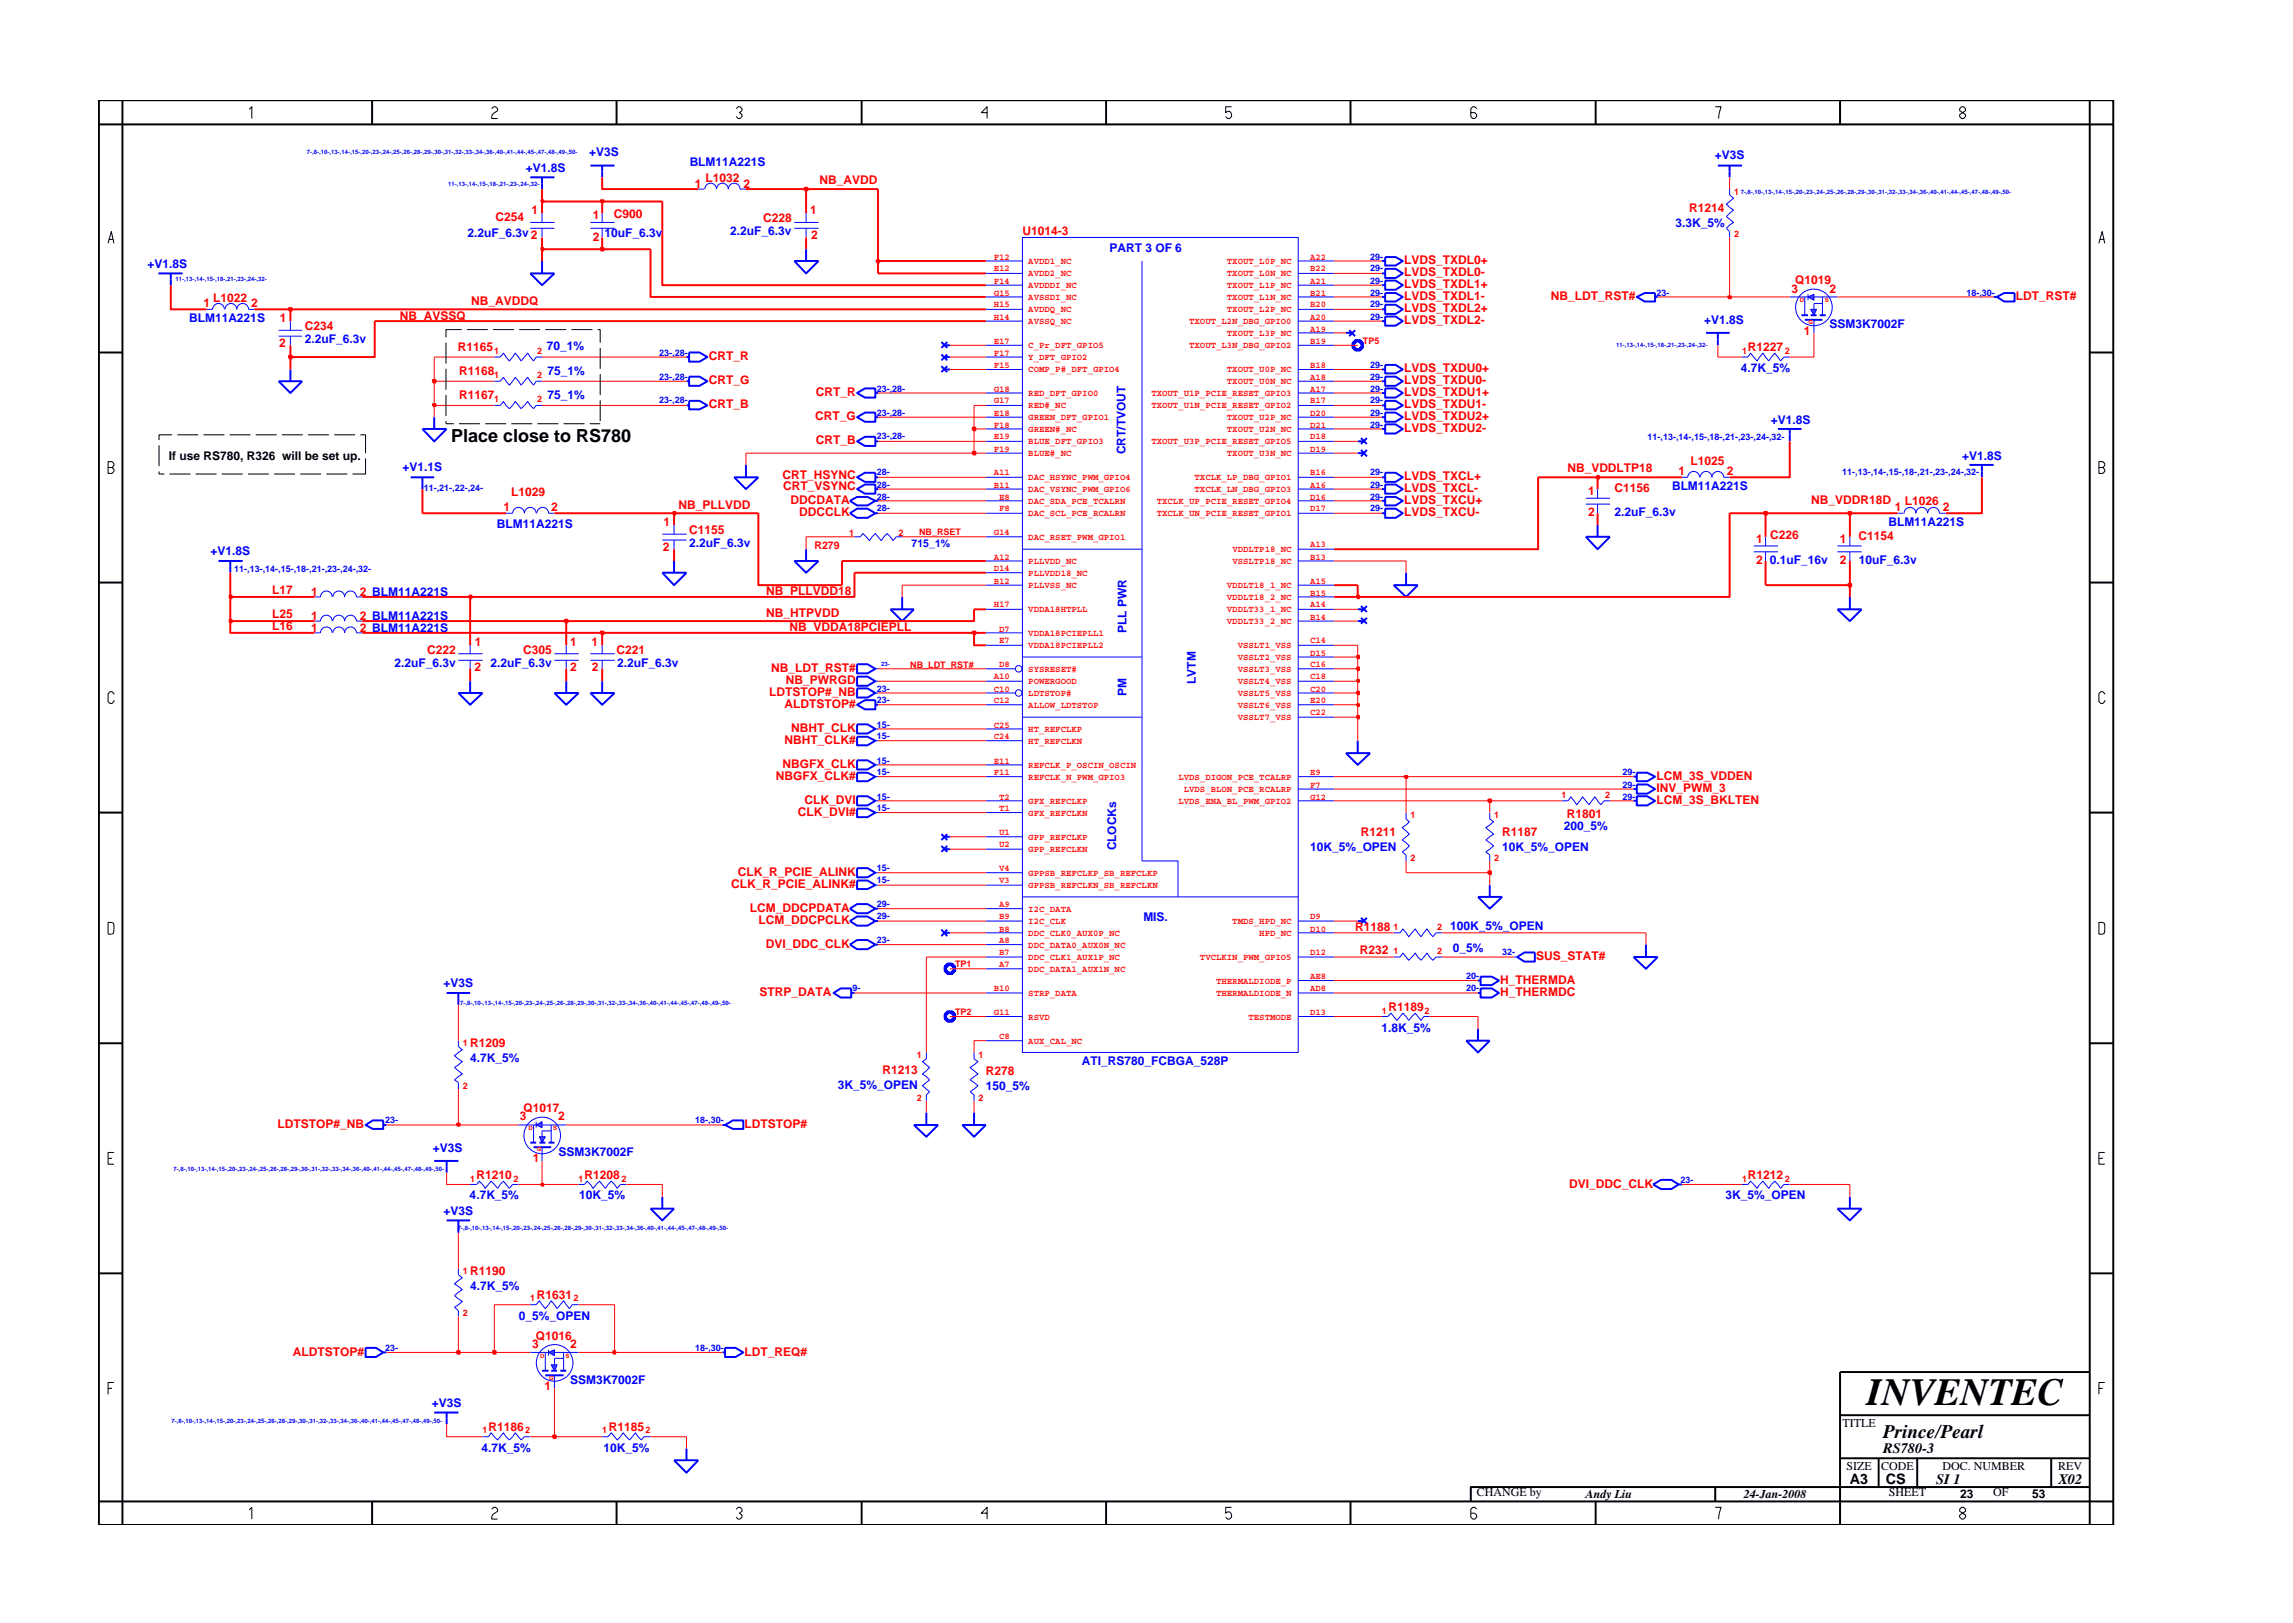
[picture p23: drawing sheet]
<svg xmlns="http://www.w3.org/2000/svg" width="297mm" height="210mm" viewBox="0 0 297 210" stroke-linecap="round" stroke-linejoin="round" font-family="sans-serif">
<defs><g id="words">
<text font-size="5" x="241.8" y="182">INVENTEC</text>
<text font-size="2.5" x="244" y="186.3">Prince/Pearl</text>
<text font-size="2.3" x="58.5" y="57.2">Place close to RS780</text>
<g font-size="1.9">
<text x="244" y="188.2">RS780-3</text>
<text x="239.6" y="192.2">A3</text>
<text x="244.3" y="192.3">CS</text>
<text x="250.8" y="192.2">SI 1</text>
<text x="266.6" y="192.2">X02</text>
</g>
<g font-size="1.6" fill="#00f">
<text x="68.1" y="22.3">+V1.8S</text>
<text x="76.3" y="20.3">+V3S</text>
<text x="89.3" y="21.4">BLM11A221S</text>
<text x="222.1" y="20.6">+V3S</text>
<text x="217" y="29.4">3.3K_5%</text>
<text x="19.1" y="34.7">+V1.8S</text>
<text x="60.6" y="30.7">2.2uF_6.3v2</text>
<text x="78.3" y="30.7">10uF_6.3v</text>
<text x="94.6" y="30.5">2.2uF_6.3v</text>
<text x="143.7" y="32.7">PART 3 OF 6</text>
<text x="24.5" y="41.8">BLM11A221S</text>
<text x="39.5" y="44.5">2.2uF_6.3v</text>
<text x="70.8" y="45.3">70_1%</text>
<text x="220.8" y="42">+V1.8S</text>
<text x="237" y="42.5">SSM3K7002F</text>
<text x="70.9" y="51.7">75_1%</text>
<text x="70.9" y="48.6">75_1%</text>
<text x="225.5" y="48.2">4.7K_5%</text>
<text x="145.8" y="58.9" transform="rotate(-90 145.8 58.9)">CRT/TVOUT</text>
<text x="229.4" y="55">+V1.8S</text>
<text x="254.2" y="59.6">+V1.8S</text>
<text x="52.2" y="61.1">+V1.1S</text>
<text x="216.6" y="63.5">BLM11A221S</text>
<text x="27.3" y="71.9">+V1.8S</text>
<text x="64.4" y="68.4">BLM11A221S</text>
<text x="89.3" y="70.9">2.2uF_6.3v</text>
<text x="209.2" y="66.9">2.2uF_6.3v</text>
<text x="244.6" y="68.2">BLM11A221S</text>
<text x="229.3" y="73.1">0.1uF_16v</text>
<text x="240.8" y="73.1">10uF_6.3v</text>
<text x="145.9" y="82" transform="rotate(-90 145.9 82)">PLL PWR</text>
<text x="51.1" y="86.4">2.2uF_6.3v</text>
<text x="63.5" y="86.4">2.2uF_6.3v</text>
<text x="80" y="86.5">2.2uF_6.3v</text>
<text x="154.9" y="88.6" transform="rotate(-90 154.9 88.6)">LVTM</text>
<text x="145.9" y="90.2" transform="rotate(-90 145.9 90.2)">PM</text>
<text x="202.6" y="107.6">200_5%</text>
<text x="144.6" y="110.2" transform="rotate(-90 144.6 110.2)">CLOCKs</text>
<text x="169.7" y="110.3">10K_5%_OPEN</text>
<text x="194.6" y="110.3">10K_5%_OPEN</text>
<text x="148.1" y="119.3">MIS.</text>
<text x="187.9" y="120.4">100K_5%_OPEN</text>
<text x="188.2" y="123.3">0_5%</text>
<text x="57.5" y="127.9">+V3S</text>
<text x="60.9" y="137.5">4.7K_5%</text>
<text x="140.2" y="138">ATI_RS780_FCBGA_528P</text>
<text x="179" y="133.6">1.8K_5%</text>
<text x="108.5" y="141.1">3K_5%_OPEN</text>
<text x="127.7" y="141.2">150_5%</text>
<text x="56.1" y="149.2">+V3S</text>
<text x="72.3" y="149.7">SSM3K7002F</text>
<text x="60.8" y="155.4">4.7K_5%</text>
<text x="75" y="155.4">10K_5%</text>
<text x="223.5" y="155.4">3K_5%_OPEN</text>
<text x="57.5" y="157.3">+V3S</text>
<text x="60.9" y="167.1">4.7K_5%</text>
<text x="67.2" y="171">0_5%_OPEN</text>
<text x="73.9" y="179.2">SSM3K7002F</text>
<text x="55.9" y="182.2">+V3S</text>
<text x="62.4" y="188.1">4.7K_5%</text>
<text x="78.2" y="188.1">10K_5%</text>
</g>
<g font-size="1.6" fill="#f00">
<text x="91.4" y="23.6">L1032</text>
<text x="106.2" y="23.9">NB_AVDD</text>
<text x="64.2" y="28.6">C254</text>
<text x="68.8" y="27.8">1</text>
<text x="76.8" y="28.4">1</text>
<text x="79.5" y="28.3">C900</text>
<text x="90" y="24.3">1</text>
<text x="96.3" y="24.3">2</text>
<text x="98.8" y="28.8">C228</text>
<text x="104.9" y="27.8">1</text>
<text x="218.8" y="27.5">R1214</text>
<text x="76.8" y="31.2">2</text>
<text x="105.1" y="31">2</text>
<text x="132.4" y="30.5">U1014-3</text>
<text x="181.9" y="34.2">LVDS_TXDL0+</text>
<text x="181.9" y="35.7">LVDS_TXDL0-</text>
<text x="26.4" y="39.8">1</text>
<text x="27.6" y="39.1">L1022</text>
<text x="32.5" y="39.8">2</text>
<text x="36.2" y="41.7">1</text>
<text x="51.8" y="41.4">NB_AVSSQ</text>
<text x="61" y="39.6">NB_AVDDQ</text>
<text x="181.9" y="38.9">LVDS_TXDL1-</text>
<text x="181.9" y="40.4">LVDS_TXDL2+</text>
<text x="181.9" y="37.4">LVDS_TXDL1+</text>
<text x="200.9" y="38.9">NB_LDT_RST#</text>
<text x="232.1" y="37.9">3</text>
<text x="232.6" y="36.8">Q1019</text>
<text x="237" y="37.9">2</text>
<text x="261.1" y="38.9">LDT_RST#</text>
<text x="36.2" y="45">2</text>
<text x="39.5" y="42.8">C234</text>
<text x="59.3" y="45.5">R1165</text>
<text x="91.8" y="46.7">CRT_R</text>
<text x="181.9" y="42">LVDS_TXDL2-</text>
<text x="226.4" y="45.5">R1227</text>
<text x="233.7" y="43.4">1</text>
<text x="59.5" y="51.7">R1167</text>
<text x="59.5" y="48.6">R1168</text>
<text x="91.8" y="52.8">CRT_B</text>
<text x="91.8" y="49.8">CRT_G</text>
<text x="105.7" y="51.3">CRT_R</text>
<text x="181.9" y="51.3">LVDS_TXDU1+</text>
<text x="181.9" y="52.8">LVDS_TXDU1-</text>
<text x="181.9" y="48.2">LVDS_TXDU0+</text>
<text x="181.9" y="49.8">LVDS_TXDU0-</text>
<text x="105.6" y="54.5">CRT_G</text>
<text x="105.7" y="57.5">CRT_B</text>
<text x="181.9" y="54.5">LVDS_TXDU2+</text>
<text x="181.9" y="56">LVDS_TXDU2-</text>
<text x="66.2" y="64.3">L1029</text>
<text x="87.9" y="65.9">NB_PLLVDD</text>
<text x="101.4" y="62">CRT_HSYNC</text>
<text x="101.4" y="63.5">CRT_VSYNC</text>
<text x="102.4" y="65.3">DDCDATA</text>
<text x="181.9" y="65.3">LVDS_TXCU+</text>
<text x="181.9" y="62.2">LVDS_TXCL+</text>
<text x="181.9" y="63.8">LVDS_TXCL-</text>
<text x="203" y="61.1">NB_VDDLTP18</text>
<text x="205.8" y="64.1">1</text>
<text x="209.2" y="63.8">C1156</text>
<text x="217.5" y="61.6">1</text>
<text x="219" y="60.2">L1025</text>
<text x="223.7" y="61.6">2</text>
<text x="234.6" y="65.3">NB_VDDR18D</text>
<text x="246.7" y="65.5">L1026</text>
<text x="65.2" y="66.2">1</text>
<text x="71.4" y="66.2">2</text>
<text x="85.9" y="71.4">2</text>
<text x="85.9" y="68.2">1</text>
<text x="89.3" y="69.2">C1155</text>
<text x="103.5" y="66.8">DDCCLK</text>
<text x="181.9" y="66.8">LVDS_TXCU-</text>
<text x="205.8" y="66.9">2</text>
<text x="227.5" y="70.4">1</text>
<text x="229.3" y="69.8">C226</text>
<text x="238.3" y="70.4">1</text>
<text x="240.7" y="69.9">C1154</text>
<text x="245.5" y="66.2">1</text>
<text x="251.7" y="66.2">2</text>
<text x="35.3" y="77">L17</text>
<text x="40.3" y="77.2">1</text>
<text x="46.6" y="77.2">2 BLM11A221S</text>
<text x="99.2" y="77.1">NB_PLLVDD18</text>
<text x="227.5" y="73.1">2</text>
<text x="238.3" y="73.1">2</text>
<text x="35.3" y="81.6">L16</text>
<text x="35.3" y="80">L25</text>
<text x="40.3" y="81.8">1</text>
<text x="40.3" y="80.3">1</text>
<text x="46.6" y="81.8">2 BLM11A221S</text>
<text x="46.6" y="80.3">2 BLM11A221S</text>
<text x="61.5" y="83.7">1</text>
<text x="73.9" y="83.7">1</text>
<text x="76.6" y="83.7">1</text>
<text x="99.3" y="79.9">NB_HTPVDD</text>
<text x="102.3" y="81.7">NB_VDDA18PCIEPLL</text>
<text x="55.3" y="84.8">C222</text>
<text x="61.5" y="87">2</text>
<text x="67.8" y="84.8">C305</text>
<text x="73.8" y="87">2</text>
<text x="76.7" y="87">2</text>
<text x="79.9" y="84.8">C221</text>
<text x="99.9" y="87.1">NB_LDT_RST#</text>
<text x="101.8" y="88.6">NB_PWRGD</text>
<text x="99.6" y="90.2">LDTSTOP#_NB</text>
<text x="101.6" y="91.7">ALDTSTOP#</text>
<text x="102.5" y="94.8">NBHT_CLK</text>
<text x="100.5" y="101">NBGFX_CLK#</text>
<text x="101.4" y="99.5">NBGFX_CLK</text>
<text x="101.6" y="96.4">NBHT_CLK#</text>
<text x="214.6" y="101">LCM_3S_VDDEN</text>
<text x="103.3" y="105.7">CLK_DVI#</text>
<text x="104.2" y="104.2">CLK_DVI</text>
<text x="203" y="105.9">R1801</text>
<text x="214.6" y="104.2">LCM_3S_BKLTEN</text>
<text x="214.6" y="102.6">INV_PWM_3</text>
<text x="95.6" y="113.5">CLK_R_PCIE_ALINK</text>
<text x="176.3" y="108.3">R1211</text>
<text x="194.6" y="108.3">R1187</text>
<text x="94.7" y="115">CLK_R_PCIE_ALINK#</text>
<text x="97.1" y="118.1">LCM_DDCPDATA</text>
<text x="98.3" y="119.7">LCM_DDCPCLK</text>
<text x="99.2" y="122.8">DVI_DDC_CLK</text>
<text x="175.5" y="120.6">R1188</text>
<text x="176.1" y="123.6">R232</text>
<text x="199" y="124.3">SUS_STAT#</text>
<text x="98.4" y="129">STRP_DATA</text>
<text x="179.9" y="130.9">R1189</text>
<text x="194.3" y="127.4">H_THERMDA</text>
<text x="194.3" y="129">H_THERMDC</text>
<text x="60.9" y="135.6">R1209</text>
<text x="114.3" y="139.1">R1213</text>
<text x="127.7" y="139.2">R278</text>
<text x="36" y="146.1">LDTSTOP#_NB</text>
<text x="67.3" y="145.1">3</text>
<text x="67.8" y="144">Q1017</text>
<text x="72.3" y="145.1">2</text>
<text x="96.5" y="146.1">LDTSTOP#</text>
<text x="61.7" y="152.7">R1210</text>
<text x="69" y="150.5">1</text>
<text x="75.7" y="152.7">R1208</text>
<text x="203.3" y="153.9">DVI_DDC_CLK</text>
<text x="226.4" y="152.7">R1212</text>
<text x="60.9" y="165.1">R1190</text>
<text x="69.4" y="173.6">Q1016</text>
<text x="69.5" y="168.3">R1631</text>
<text x="38" y="175.6">ALDTSTOP#</text>
<text x="68.9" y="174.7">3</text>
<text x="73.8" y="174.7">2</text>
<text x="96.5" y="175.6">LDT_REQ#</text>
<text x="63.3" y="185.4">R1186</text>
<text x="70.5" y="180.1">1</text>
<text x="78.9" y="185.4">R1185</text>
</g>
<g font-size="1.6">
<text x="21.9" y="59.5">If use RS780, R326 will be set up.</text>
<text x="238.7" y="184.8">TITLE</text>
<text x="239.2" y="190.4">SIZE</text>
<text x="243.7" y="190.4">CODE</text>
<text x="251.6" y="190.4">DOC. NUMBER</text>
<text x="266.6" y="190.4">REV</text>
<text x="191.3" y="193.9">CHANGE by</text>
<text x="205.4" y="194.1">Andy Liu</text>
<text x="225.9" y="194.1">24-Jan-2008</text>
<text x="244.7" y="193.9">SHEET</text>
<text x="253.9" y="194.1">23</text>
<text x="258.2" y="193.9">OF</text>
<text x="263.3" y="194.1">53</text>
</g>
<text font-size="1.4" fill="#f00" x="105.5" y="71.1">R279</text>
<text font-size="1.4" fill="#00f" x="118.1" y="70.9">715_1%</text>
<g font-size="1.2" fill="#f00">
<text x="224.6" y="25.2">1</text>
<text x="128.7" y="33.6">F12</text>
<text x="128.7" y="35.2">E12</text>
<text x="133.2" y="34.2">AVDD1_NC</text>
<text x="133.2" y="35.8">AVDD2_NC</text>
<text x="158.9" y="35.8">TXOUT_L0N_NC</text>
<text x="158.9" y="34.2">TXOUT_L0P_NC</text>
<text x="169.7" y="35.2">B22</text>
<text x="169.7" y="33.6">A22</text>
<text x="224.6" y="30.8">2</text>
<text x="128.7" y="38.3">G15</text>
<text x="128.7" y="41.4">H14</text>
<text x="128.7" y="36.8">F14</text>
<text x="128.7" y="39.8">H15</text>
<text x="133.2" y="38.9">AVSSDI_NC</text>
<text x="133.2" y="37.4">AVDDDI_NC</text>
<text x="133.2" y="40.4">AVDDQ_NC</text>
<text x="158.9" y="38.9">TXOUT_L1N_NC</text>
<text x="158.9" y="37.4">TXOUT_L1P_NC</text>
<text x="158.9" y="40.4">TXOUT_L2P_NC</text>
<text x="169.7" y="38.3">B21</text>
<text x="169.7" y="36.8">A21</text>
<text x="169.7" y="41.4">A20</text>
<text x="169.7" y="39.8">B20</text>
<text x="64" y="45.9">1</text>
<text x="69.6" y="45.9">2</text>
<text x="128.7" y="47.6">F15</text>
<text x="128.7" y="44.6">E17</text>
<text x="128.7" y="46.1">F17</text>
<text x="133.2" y="42">AVSSQ_NC</text>
<text x="133.2" y="45.1">C_Pr_DFT_GPIO5</text>
<text x="133.2" y="46.7">Y_DFT_GPIO2</text>
<text x="154" y="42">TXOUT_L2N_DBG_GPIO0</text>
<text x="154" y="45.1">TXOUT_L3N_DBG_GPIO2</text>
<text x="158.9" y="43.5">TXOUT_L3P_NC</text>
<text x="169.7" y="44.6">B19</text>
<text x="169.7" y="43">A19</text>
<text x="169.7" y="47.6">B18</text>
<text x="176.6" y="44.6">TP5</text>
<text x="225.7" y="45.9">1</text>
<text x="231.2" y="45.9">2</text>
<text x="64" y="52.1">1</text>
<text x="64" y="49">1</text>
<text x="69.6" y="52.1">2</text>
<text x="69.6" y="49">2</text>
<text x="128.7" y="52.3">G17</text>
<text x="128.7" y="50.7">G18</text>
<text x="128.7" y="53.9">E18</text>
<text x="133.2" y="52.9">RED#_NC</text>
<text x="133.2" y="51.3">RED_DFT_GPIO0</text>
<text x="133.2" y="48.2">COMP_P#_DFT_GPIO4</text>
<text x="149.2" y="52.9">TXOUT_U1N_PCIE_RESET_GPIO2</text>
<text x="149.2" y="51.3">TXOUT_U1P_PCIE_RESET_GPIO3</text>
<text x="158.9" y="49.7">TXOUT_U0N_NC</text>
<text x="158.9" y="48.2">TXOUT_U0P_NC</text>
<text x="169.7" y="49.2">A18</text>
<text x="169.7" y="52.3">B17</text>
<text x="169.7" y="50.7">A17</text>
<text x="169.7" y="53.9">D20</text>
<text x="128.7" y="58.5">F19</text>
<text x="128.7" y="56.9">E19</text>
<text x="128.7" y="55.4">F18</text>
<text x="133.2" y="56">GREEN#_NC</text>
<text x="133.2" y="54.5">GREEN_DFT_GPIO1</text>
<text x="133.2" y="59.1">BLUE#_NC</text>
<text x="133.2" y="57.5">BLUE_DFT_GPIO3</text>
<text x="149.2" y="57.5">TXOUT_U3P_PCIE_RESET_GPIO5</text>
<text x="158.9" y="56">TXOUT_U2N_NC</text>
<text x="158.9" y="54.5">TXOUT_U2P_NC</text>
<text x="158.9" y="59.1">TXOUT_U3N_NC</text>
<text x="169.7" y="55.4">D21</text>
<text x="169.7" y="58.5">D19</text>
<text x="169.7" y="56.9">D18</text>
<text x="128.7" y="61.6">A11</text>
<text x="128.7" y="63.2">B11</text>
<text x="129.4" y="64.7">E8</text>
<text x="133.2" y="63.8">DAC_VSYNC_PWM_GPIO6</text>
<text x="133.2" y="62.2">DAC_HSYNC_PWM_GPIO4</text>
<text x="133.2" y="65.3">DAC_SDA_PCE_TCALRN</text>
<text x="149.8" y="65.3">TXCLK_UP_PCIE_RESET_GPIO4</text>
<text x="154.7" y="63.8">TXCLK_LN_DBG_GPIO3</text>
<text x="154.7" y="62.2">TXCLK_LP_DBG_GPIO1</text>
<text x="169.7" y="63.2">A16</text>
<text x="169.7" y="61.6">B16</text>
<text x="169.7" y="64.7">D16</text>
<text x="110" y="69.5">1</text>
<text x="116.4" y="69.5">2</text>
<text x="119.1" y="69.3">NB_RSET</text>
<text x="128.7" y="69.4">G14</text>
<text x="129.4" y="66.2">F8</text>
<text x="133.2" y="70">DAC_RSET_PWM_GPIO1</text>
<text x="133.2" y="66.8">DAC_SCL_PCE_RCALRN</text>
<text x="149.8" y="66.8">TXCLK_UN_PCIE_RESET_GPIO1</text>
<text x="159.6" y="71.5">VDDLTP18_NC</text>
<text x="169.7" y="66.2">D17</text>
<text x="169.7" y="70.9">A13</text>
<text x="128.7" y="74">D14</text>
<text x="128.7" y="72.5">A12</text>
<text x="128.7" y="75.6">B12</text>
<text x="133.2" y="74.6">PLLVDD18_NC</text>
<text x="133.2" y="73.1">PLLVDD_NC</text>
<text x="133.2" y="76.1">PLLVSS_NC</text>
<text x="158.9" y="76.1">VDDLT18_1_NC</text>
<text x="158.9" y="77.8">VDDLT18_2_NC</text>
<text x="159.6" y="73.1">VSSLTP18_NC</text>
<text x="169.7" y="75.6">A15</text>
<text x="169.7" y="77.2">B15</text>
<text x="169.7" y="72.5">B13</text>
<text x="128.7" y="78.7">H17</text>
<text x="129.4" y="81.8">D7</text>
<text x="129.4" y="83.3">E7</text>
<text x="133.2" y="79.3">VDDA18HTPLL</text>
<text x="133.2" y="82.4">VDDA18PCIEPLL1</text>
<text x="133.2" y="83.9">VDDA18PCIEPLL2</text>
<text x="158.9" y="79.3">VDDLT33_1_NC</text>
<text x="158.9" y="80.8">VDDLT33_2_NC</text>
<text x="160.3" y="83.9">VSSLT1_VSS</text>
<text x="169.7" y="78.7">A14</text>
<text x="169.7" y="80.3">B14</text>
<text x="169.7" y="83.3">C14</text>
<text x="117.9" y="86.5">NB_LDT_RST#</text>
<text x="128.7" y="88">A10</text>
<text x="128.7" y="89.6">C10</text>
<text x="129.4" y="86.5">D8</text>
<text x="133.2" y="88.6">POWERGOOD</text>
<text x="133.2" y="87.1">SYSRESET#</text>
<text x="160.3" y="85.5">VSSLT2_VSS</text>
<text x="160.3" y="87.1">VSSLT3_VSS</text>
<text x="160.3" y="88.6">VSSLT4_VSS</text>
<text x="169.7" y="84.9">D15</text>
<text x="169.7" y="86.5">C16</text>
<text x="169.7" y="88">C18</text>
<text x="169.7" y="89.6">C20</text>
<text x="128.7" y="95.8">C24</text>
<text x="128.7" y="94.3">C25</text>
<text x="128.7" y="91.1">C12</text>
<text x="133.2" y="94.9">HT_REFCLKP</text>
<text x="133.2" y="90.2">LDTSTOP#</text>
<text x="133.2" y="91.7">ALLOW_LDTSTOP</text>
<text x="160.3" y="90.2">VSSLT5_VSS</text>
<text x="160.3" y="91.7">VSSLT6_VSS</text>
<text x="160.3" y="93.2">VSSLT7_VSS</text>
<text x="169.7" y="91.1">E20</text>
<text x="169.7" y="92.7">C22</text>
<text x="128.7" y="100.4">F11</text>
<text x="128.7" y="98.9">E11</text>
<text x="133.2" y="101">REFCLK_N_PWM_GPIO3</text>
<text x="133.2" y="99.5">REFCLK_P_OSCIN_OSCIN</text>
<text x="133.2" y="96.4">HT_REFCLKN</text>
<text x="152.6" y="101">LVDS_DIGON_PCE_TCALRP</text>
<text x="169.7" y="100.4">E9</text>
<text x="129.4" y="105.1">T1</text>
<text x="129.4" y="103.6">T2</text>
<text x="133.2" y="105.7">GFX_REFCLKN</text>
<text x="133.2" y="104.2">GFX_REFCLKP</text>
<text x="152.6" y="104.2">LVDS_ENA_BL_PWM_GPIO2</text>
<text x="153.3" y="102.6">LVDS_BLON_PCE_RCALRP</text>
<text x="169.7" y="102.1">F7</text>
<text x="169.7" y="103.6">G12</text>
<text x="182.7" y="106">1</text>
<text x="193.6" y="106">1</text>
<text x="202.3" y="103.4">1</text>
<text x="207.9" y="103.4">2</text>
<text x="129.4" y="112.9">V4</text>
<text x="129.4" y="109.8">U2</text>
<text x="129.4" y="108.2">U1</text>
<text x="133.2" y="113.5">GPPSB_REFCLKP_SB_REFCLKP</text>
<text x="133.2" y="110.3">GPP_REFCLKN</text>
<text x="133.2" y="108.8">GPP_REFCLKP</text>
<text x="182.7" y="111.5">2</text>
<text x="193.6" y="111.5">2</text>
<text x="129.4" y="119.1">B9</text>
<text x="129.4" y="117.5">A9</text>
<text x="129.4" y="114.4">V3</text>
<text x="133.2" y="119.7">I2C_CLK</text>
<text x="133.2" y="118.1">I2C_DATA</text>
<text x="133.2" y="115">GPPSB_REFCLKN_SB_REFCLKN</text>
<text x="159.6" y="119.7">TMDS_HPD_NC</text>
<text x="169.7" y="119.1">D9</text>
<text x="123.7" y="125.3">TP1</text>
<text x="129.4" y="120.7">B8</text>
<text x="129.4" y="123.7">B7</text>
<text x="129.4" y="122.2">A8</text>
<text x="129.4" y="125.3">A7</text>
<text x="133.2" y="121.3">DDC_CLK0_AUX0P_NC</text>
<text x="133.2" y="124.3">DDC_CLK1_AUX1P_NC</text>
<text x="133.2" y="122.8">DDC_DATA0_AUX0N_NC</text>
<text x="133.2" y="125.9">DDC_DATA1_AUX1N_NC</text>
<text x="155.4" y="124.3">TVCLKIN_PWM_GPIO5</text>
<text x="163.1" y="121.3">HPD_NC</text>
<text x="169.7" y="123.7">D12</text>
<text x="169.7" y="120.7">D10</text>
<text x="180.5" y="120.4">1</text>
<text x="180.5" y="123.6">1</text>
<text x="186.2" y="120.4">2</text>
<text x="186.2" y="123.6">2</text>
<text x="123.7" y="131.5">TP2</text>
<text x="128.7" y="131.5">G11</text>
<text x="128.7" y="128.4">B10</text>
<text x="133.2" y="129">STRP_DATA</text>
<text x="157.5" y="129">THERMALDIODE_N</text>
<text x="157.5" y="127.5">THERMALDIODE_P</text>
<text x="169.7" y="131.5">D13</text>
<text x="169.7" y="128.4">AD8</text>
<text x="169.7" y="126.9">AE8</text>
<text x="179" y="131.3">1</text>
<text x="184.5" y="131.3">2</text>
<text x="60" y="135.5">1</text>
<text x="118.8" y="137">1</text>
<text x="126.8" y="137">1</text>
<text x="129.4" y="134.6">C8</text>
<text x="133.2" y="132.1">RSVD</text>
<text x="133.2" y="135.2">AUX_CAL_NC</text>
<text x="161.7" y="132.1">TESTMODE</text>
<text x="60" y="141.1">2</text>
<text x="118.8" y="142.6">2</text>
<text x="126.8" y="142.6">2</text>
<text x="60.9" y="153.1">1</text>
<text x="66.5" y="153.1">2</text>
<text x="75" y="153.1">1</text>
<text x="80.5" y="153.1">2</text>
<text x="225.7" y="153.1">1</text>
<text x="231.2" y="153.1">2</text>
<text x="60" y="165.1">1</text>
<text x="60" y="170.5">2</text>
<text x="68.7" y="168.6">1</text>
<text x="74.3" y="168.6">2</text>
<text x="62.5" y="185.7">1</text>
<text x="68" y="185.7">2</text>
<text x="78" y="185.7">1</text>
<text x="83.6" y="185.7">2</text>
</g>
<g font-size="1.2" fill="#00f">
<text x="177.5" y="35.2">29-</text>
<text x="177.5" y="33.6">29-</text>
<text x="177.5" y="41.4">29-</text>
<text x="177.5" y="38.3">29-</text>
<text x="177.5" y="36.8">29-</text>
<text x="177.5" y="39.8">29-</text>
<text x="214.6" y="38.3">23-</text>
<text x="254.7" y="38.3">18-,30-</text>
<text x="85.4" y="46.1">23-,28-</text>
<text x="177.5" y="47.6">29-</text>
<text x="85.4" y="52.3">23-,28-</text>
<text x="85.4" y="49.2">23-,28-</text>
<text x="113.6" y="53.9">23-,28-</text>
<text x="113.6" y="50.7">23-,28-</text>
<text x="177.5" y="49.2">29-</text>
<text x="177.5" y="50.7">29-</text>
<text x="177.5" y="52.3">29-</text>
<text x="177.5" y="53.9">29-</text>
<text x="113.6" y="56.9">23-,28-</text>
<text x="177.5" y="55.4">29-</text>
<text x="213.4" y="57">11-,13-,14-,15-,18-,21-,23-,24-,32-</text>
<text x="54.9" y="63.6">11-,21-,22-,24-</text>
<text x="113.6" y="63.2">28-</text>
<text x="113.6" y="61.6">28-</text>
<text x="113.6" y="64.7">28-</text>
<text x="177.5" y="63.2">29-</text>
<text x="177.5" y="61.6">29-</text>
<text x="177.5" y="64.7">29-</text>
<text x="238.7" y="61.5">11-,13-,14-,15-,18-,21-,23-,24-,32-</text>
<text x="113.6" y="66.2">28-</text>
<text x="177.5" y="66.2">29-</text>
<text x="30.3" y="74.1">11-,13-,14-,15-,18-,21-,23-,24-,32-</text>
<text x="113.6" y="89.6">23-</text>
<text x="113.6" y="91.1">23-</text>
<text x="113.6" y="95.8">15-</text>
<text x="113.6" y="94.3">15-</text>
<text x="113.6" y="98.9">15-</text>
<text x="113.6" y="100.4">15-</text>
<text x="210.2" y="100.4">29-</text>
<text x="113.6" y="103.6">15-</text>
<text x="113.6" y="105.1">15-</text>
<text x="210.2" y="102.1">29-</text>
<text x="210.2" y="103.6">29-</text>
<text x="113.6" y="112.9">15-</text>
<text x="113.6" y="119.1">29-</text>
<text x="113.6" y="117.5">29-</text>
<text x="113.6" y="114.4">15-</text>
<text x="113.6" y="122.2">23-</text>
<text x="194.6" y="123.7">32-</text>
<text x="110.4" y="128.4">9-</text>
<text x="189.9" y="126.9">20-</text>
<text x="189.9" y="128.4">20-</text>
<text x="49.9" y="145.5">23-</text>
<text x="90.1" y="145.5">18-,30-</text>
<text x="217.7" y="153.3">23-</text>
<text x="49.9" y="175">23-</text>
<text x="90.1" y="175">18-,30-</text>
</g>
<g font-size=".8" fill="#00f">
<text x="39.7" y="19.9">7-,8-,10-,13-,14-,15-,20-,23-,24-,25-,26-,28-,29-,30-,31-,32-,33-,34-,36-,40-,41-,44-,45-,47-,48-,49-,50-</text>
<text x="58" y="24.2">11-,13-,14-,15-,18-,21-,23-,24-,32-</text>
<text x="225.5" y="25.1">7-,8-,10-,13-,14-,15-,20-,23-,24-,25-,26-,28-,29-,30-,31-,32-,33-,34-,36-,40-,41-,44-,45-,47-,48-,49-,50-</text>
<text x="22.7" y="36.3">11-,13-,14-,15-,18-,21-,23-,24-,32-</text>
<text x="209.3" y="44.9">11-,13-,14-,15-,18-,21-,23-,24-,32-</text>
<text x="114.2" y="86.3">23-</text>
<text x="59.6" y="130.2">7-,8-,10-,13-,14-,15-,20-,23-,24-,25-,26-,28-,29-,30-,31-,32-,33-,34-,36-,40-,41-,44-,45-,47-,48-,49-,50-</text>
<text x="22.5" y="151.8">7-,8-,10-,13-,14-,15-,20-,23-,24-,25-,26-,28-,29-,30-,31-,32-,33-,34-,36-,40-,41-,44-,45-,47-,48-,49-,50-</text>
<text x="59.3" y="159.3">7-,8-,10-,13-,14-,15-,20-,23-,24-,25-,26-,28-,29-,30-,31-,32-,33-,34-,36-,40-,41-,44-,45-,47-,48-,49-,50-</text>
<text x="22.2" y="184.3">7-,8-,10-,13-,14-,15-,20-,23-,24-,25-,26-,28-,29-,30-,31-,32-,33-,34-,36-,40-,41-,44-,45-,47-,48-,49-,50-</text>
</g>
<g font-size=".8" fill="#f00">
<text x="233.1" y="39.2">D</text>
<text x="234.3" y="42">G</text>
<text x="236.4" y="39.2">S</text>
<text x="68.5" y="146.4">D</text>
<text x="69.5" y="149.2">G</text>
<text x="71.6" y="146.4">S</text>
<text x="70" y="175.9">D</text>
<text x="71.1" y="178.7">G</text>
<text x="73.3" y="175.9">S</text>
</g>
</g></defs>
<path d="M258.3 38.5h.4M258.7 38.5l.9-.5h1.4v1.1h-1.4zM233.8 41.4h2.3M211.6 103.7h.4M212 103.2h1.4l1 .5-1 .6h-1.4zM214.2 153.4l1-.5h1.3l1 .5-1 .6h-1.3zM217.5 153.4h.4" fill="none" stroke="#00f" stroke-width=".25"/>
<path d="M235 41.4v1.7M40.8 80.5h.7a.76 .76 0 0 1 .8-.8 .76 .76 0 0 1 .7 .8M43.1 80.5a.76 .76 0 0 1 .8-.8 .76 .76 0 0 1 .7 .8 .76 .76 0 0 1 .8-.8 .76 .76 0 0 1 .8 .8h.7" fill="none" stroke="#00f" stroke-width=".13"/>
<path d="M234.2 38.5l.8-.4v.8z" fill="#3c3cc8"/>
<path d="M234.2 38.5l.8-.4v.8zM234.2 38.1v.8" fill="none" stroke="#00f" stroke-width=".13"/>
<path d="M234.6 40.1h.7l-.3 .7z" fill="#3c3cc8"/>
<g fill="none" stroke="#00f" stroke-width=".13">
<path d="M231.8 38.5h2.4M233.8 38.5v2.3M235 38.5h3M236.1 38.5v2.3M236.1 39.3h-1.1v.8M234.6 40.1h.7l-.3 .7zM70.2 148.6v1.8M78 186.1h.8l.4-.5 .8 .9 .7-.9 .9 .9 .7-.9 .8 .9 .3-.4h.9"/>
<circle cx="235" cy="39.8" r="2.37"/>
</g>
<path d="M233.4 40.8h.8M234.6 40.8h.7M235.7 40.8h.8M69.1 148.6h2.3" fill="none" stroke="#00f" stroke-width=".25"/>
<path d="M69.5 145.7l.7-.4v.8z" fill="#3c3cc8"/>
<path d="M69.5 145.7l.7-.4v.8zM69.5 145.3v.8" fill="none" stroke="#00f" stroke-width=".13"/>
<path d="M69.9 147.3h.7l-.4 .7z" fill="#3c3cc8"/>
<g fill="none" stroke="#00f" stroke-width=".13">
<path d="M68.7 28.8h3.1M68.7 29.6h3.1M70.2 27.6v1.2M70.2 29.6v1.2M127.7 33.8h4.7M127.7 36.9h4.7M127.7 35.4h4.7M127.7 38.5h4.7M132.4 30.8h35.8v105.5h-35.8zM147.9 33.8v77.7h4.7v4.7M168.2 33.8h4.6M168.2 36.9h4.6"/>
<path d="M168.2 35.4h4.6M168.2 38.5h4.6M26.8 40.1h.7a.76 .76 0 0 1 .8-.8 .76 .76 0 0 1 .8 .8M29.2 40.1a.76 .76 0 0 1 .7-.8 .76 .76 0 0 1 .8 .8 .76 .76 0 0 1 .7-.8 .76 .76 0 0 1 .8 .8h.8M64 49.4h.8l.4-.5 .8 1 .7-1 .8 1 .9-1 .7 1 .4-.5h.7M127.7 40.1h4.7M127.7 50.9h4.7M127.7 52.5h4.7M127.7 57.2h4.7M127.7 46.3h4.7M127.7 41.6h4.7M127.7 47.9h4.7"/>
<path d="M127.7 44.7h4.7M127.7 54h4.7M127.7 55.6h4.7M127.7 58.7h4.7M168.2 40.1h4.6M168.2 43.1h4.6M168.2 44.7h4.6M168.2 50.9h4.6M168.2 54h4.6M168.2 57.2h4.6M168.2 41.6h4.6M168.2 47.9h4.6"/>
<path d="M168.2 49.4h4.6M168.2 52.5h4.6M168.2 55.6h4.6M168.2 58.7h4.6M40.8 77.3h.7a.76 .76 0 0 1 .8-.7 .76 .76 0 0 1 .7 .7M43.1 77.3a.76 .76 0 0 1 .8-.7 .76 .76 0 0 1 .7 .7 .76 .76 0 0 1 .8-.7 .76 .76 0 0 1 .8 .7h.7M85.8 69.2h3.1M85.8 70h3.1M87.3 68v1.2M87.3 70v1.1M127.7 61.8h4.7M127.7 72.7h4.7"/>
<path d="M127.7 75.8h4.7M127.7 64.9h4.7M127.7 78.9h4.7M127.7 74.2h4.7M127.7 63.4h4.7M127.7 66.5h4.7M127.7 69.5h4.7M132.4 71.1h15.5M168.2 61.8h4.6M168.2 64.9h4.6M168.2 71.1h4.6M168.2 77.3h4.6"/>
<path d="M168.2 78.9h4.6M168.2 72.7h4.6M168.2 75.8h4.6M168.2 63.4h4.6M168.2 66.5h4.6M205.4 64.5h3.2M205.4 65.3h3.2M207 63.4v1.1M207 65.3v1.2M217.9 61.8h.7a.76 .76 0 0 1 .8-.7 .76 .76 0 0 1 .8 .7M220.2 61.8a.76 .76 0 0 1 .8-.7 .76 .76 0 0 1 .8 .7 .76 .76 0 0 1 .7-.7 .76 .76 0 0 1 .8 .7h.8M238 71.5h3.2"/>
<path d="M238 70.7h3.2M239.6 69.5v1.2M239.6 71.5v1.2M40.8 82h.7a.76 .76 0 0 1 .8-.8 .76 .76 0 0 1 .7 .8M43.1 82a.76 .76 0 0 1 .8-.8 .76 .76 0 0 1 .7 .8 .76 .76 0 0 1 .8-.8 .76 .76 0 0 1 .8 .8h.7M71.8 84.7h3.2M71.8 85.5h3.2M73.3 83.6v1.1M73.3 85.5v1.1M113.4 88.3h.3M113.4 86.6h.3M127.7 89.8h3.8"/>
<path d="M127.7 88.3h4.7M127.7 86.6h3.8M127.7 91.3h4.7M127.7 94.4h4.7M127.7 83.6h4.7M127.7 82h4.7M127.7 99.1h4.7M127.7 96h4.7M132.4 85.1h15.5M132.4 92.9h15.5M168.2 86.6h4.6M168.2 89.8h4.6"/>
<path d="M168.2 91.3h4.6M168.2 80.5h4.6M168.2 85.1h4.6M168.2 92.9h4.6M168.2 88.3h4.6M168.2 83.6h4.6M113.4 113.1h.3M113.4 100.6h.3M113.4 103.7h.3M127.7 105.3h4.7M127.7 110h4.7M127.7 114.7h4.7"/>
<path d="M127.7 113.1h4.7M127.7 100.6h4.7M127.7 119.3h4.7M127.7 103.7h4.7M127.7 108.4h4.7M127.7 117.7h4.7M132.4 116.2h35.8M168.2 119.3h4.6M168.2 102.2h4.6M168.2 100.6h4.6M168.2 103.7h4.6M202.3 103.7h.8l.4-.5 .7 1.1 .8-1.1 .9 1.1 .7-1.1 .8 1.1 .4-.6h.8"/>
<path d="M59.4 134.8v.8l.5 .4-1 .8 1 .7-1 .8 1 .8-1 .8 .5 .3v.9M120 136.3v.9l-.5 .3 .9 .8-.9 .8 .9 .8-.9 .8 .9 .7-.4 .4v.8M127.7 120.8h4.7M127.7 128.6h4.7M127.7 124h4.7M127.7 134.8h4.7M127.7 122.4h4.7M127.7 131.7h4.7M127.7 125.5h4.7M168.2 120.8h4.6M168.2 127h4.6M168.2 131.7h4.6"/>
<path d="M168.2 124h4.6M168.2 128.6h4.6M179 131.7h.8l.4-.4 .8 .9 .7-.9 .8 .9 .8-.9 .8 .9 .3-.5h.8M180.5 120.8h.9l.3-.5 .8 1.1 .8-1.1 .8 1.1 .8-1.1 .7 1.1 .4-.6h.8M196.1 124h.4M60.9 153.4h.9l.3-.4 .8 1 .7-1 .9 1 .7-1 .8 1 .4-.6h.8M67.2 145.7h2.3M69.1 145.7v2.3M69.9 147.3h.7l-.4 .7zM70.2 145.7h3.1M71.4 145.7v2.3M71.4 146.5h-1.2v.8"/>
<path d="M225.7 153.4h.7l.4-.4 .8 1 .8-1 .7 1 .8-1 .8 1 .4-.6h.7M71.8 178.2v1.7"/>
<circle cx="132" cy="86.6" r=".42"/>
<circle cx="132" cy="89.8" r=".42"/>
<circle cx="70.2" cy="147.1" r="2.37"/>
</g>
<g fill="none" stroke="#00f" stroke-width=".25">
<path d="M102.9 33.8h3.1l-1.6 1.6zM104.4 32.3v1.5M179 33.8h.4M179 35.4h.4M179 38.5h.4M179.4 34.8h1.4l.9 .6-.9 .6h-1.4zM179.4 33.3h1.4l.9 .5-.9 .6h-1.4zM179.4 38h1.4l.9 .5-.9 .6h-1.4zM212 38.5l1-.5h1.4v1.1h-1.4zM214.4 38.5h.3M88.9 46.3h.4M89.3 45.7h1.3l1 .6-1 .5h-1.3z"/>
<path d="M111 57.2l1-.6h1.4v1.2h-1.4zM113.4 57.2h.3M121.9 47.4l.8 .8M122.3 47.9h.7M122.7 47.4l-.8 .8M174.4 43.1h.7M174.8 42.8l.7 .7M175.5 42.8l-.7 .7M179 50.9h.4M179.4 50.3h1.4l.9 .6-.9 .6h-1.4zM230.3 55.6h3.1M231.8 55.6v1.6"/>
<path d="M110.1 64.9l.9-.5h1.4l1 .5-1 .6h-1.4zM111 63.4l1-.6h1.4v1.2h-1.4zM111 61.8l1-.6h1.4v1.2h-1.4zM113.4 64.9h.3M113.4 63.4h.3M113.4 61.8h.3M179 64.9h.4M179 66.5h.4M179.4 64.4h1.4l.9 .5-.9 .6h-1.4zM179.4 65.9h1.4l.9 .6-.9 .6h-1.4zM180.5 75.8h3.2l-1.6 1.5zM182.1 74.2v1.6"/>
<path d="M205.4 69.5h3.2l-1.6 1.6zM207 68v1.5M238 78.9h3.2l-1.6 1.6zM239.6 77.3v1.6M59.4 89.8h3.1l-1.6 1.5zM60.9 88.3v1.5M71.8 89.8h3.2l-1.7 1.5zM73.3 88.3v1.5M76.5 89.8h3.1l-1.6 1.5zM78 88.3v1.5M111 87.7h1.4l1 .6-1 .5h-1.4zM111 86h1.4l1 .6-1 .6h-1.4z"/>
<path d="M174.4 97.6h3.1l-1.6 1.5zM175.9 96v1.6M175.9 80.5h.8M176.3 80l.8 .8M177.1 80l-.8 .8M110.1 117.7l.9-.6h1.4l1 .6-1 .6h-1.4zM111 103.2h1.4l1 .5-1 .6h-1.4zM111 112.5h1.4l1 .6-1 .6h-1.4zM111 100.1h1.4l1 .5-1 .6h-1.4zM113.4 117.7h.3M211.6 100.6h.4M211.6 102.2h.4"/>
<path d="M212 100.1h1.4l1 .5-1 .6h-1.4zM212 101.6h1.4l1 .6-1 .6h-1.4zM108 128.6l.9-.6h1.4v1.2h-1.4zM110.1 122.4l.9-.6h1.4l1 .6-1 .6h-1.4zM110.3 128.6h.4M113.4 122.4h.3M189.9 134.8h3.1l-1.5 1.5zM191.5 128.6h.3M191.5 133.3v1.5M191.8 128h1.4l1 .6-1 .6h-1.4zM196.5 124l1-.6h1.3v1.2h-1.3zM57.9 158.1h3"/>
<path d="M59.4 158.1v1.6M68.7 148h.8M69.9 148h.7M71.1 148h.7M84.3 156.6h3l-1.5 1.5zM85.8 155.1v1.5M124.7 145.7h3l-1.5 1.6zM126.2 144.1v1.6M47.4 174.6h1.3l.9 .6-.9 .6h-1.3zM49.6 175.2h.5M70.6 178.2h2.4M87.3 189.2h3.2l-1.6 1.6z"/>
<path d="M88.9 187.6v1.6"/>
</g>
<path d="M122.6 125.1l.2-.2h.5l.3 .4v.5l-.3 .3h-.5l-.3-.3v-.5z" fill="none" stroke="#00f" stroke-width=".42"/>
<path d="M71.1 175.2l.7-.3v.7z" fill="#3c3cc8"/>
<path d="M71.1 175.2l.7-.3v.7zM71.1 174.9v.7" fill="none" stroke="#00f" stroke-width=".13"/>
<path d="M71.4 176.8h.8l-.4 .8z" fill="#3c3cc8"/>
<g fill="none" stroke="#00f" stroke-width=".13">
<path d="M76.5 28.8h3.1M76.5 29.6h3.1M78 27.6v1.2M78 29.6v1.2M90.5 24.5h.7M91.3 24.5a.76 .76 0 0 1 .8-.8 .76 .76 0 0 1 .7 .8 .76 .76 0 0 1 .8-.8 .76 .76 0 0 1 .7 .8 .76 .76 0 0 1 .8-.8 .76 .76 0 0 1 .8 .8h.7M102.9 28.8h3.1M102.9 29.6h3.1M104.4 27.6v1.2M104.4 29.6v1.2M224.1 24.5v.8l.5 .4-1 .7 1 .8-1 .9 1 .7-1 .8 .5 .4v.8M36.1 42.8h3"/>
<path d="M36.1 43.5h3M37.6 41.6v1.2M37.6 43.5v1.2M64 52.5h.8l.4-.5 .8 .9 .7-.9 .8 .9 .9-.9 .7 .9 .4-.4h.7M64 46.3h.8l.4-.6 .8 1.1 .7-1.1 .8 1.1 .9-1.1 .7 1.1 .4-.5h.7M225.7 46.3h.7l.4-.6 .8 1.1 .8-1.1 .7 1.1 .8-1.1 .8 1.1 .4-.5h.7M65.6 66.5h.8a.76 .76 0 0 1 .8-.8 .76 .76 0 0 1 .7 .8 .76 .76 0 0 1 .8-.8 .76 .76 0 0 1 .8 .8M69.5 66.5a.76 .76 0 0 1 .8-.8 .76 .76 0 0 1 .8 .8h.7M110.7 69.5h.7l.4-.4 .8 .9 .8-.9 .8 .9 .7-.9 .8 .9 .4-.5h.8M227.2 70.7h3.1M227.2 71.5h3.1M228.7 69.5v1.2"/>
<path d="M228.7 71.5v1.2M245.8 66.5h.8M246.7 66.5a.76 .76 0 0 1 .7-.8 .76 .76 0 0 1 .8 .8 .76 .76 0 0 1 .7-.8 .76 .76 0 0 1 .8 .8 .76 .76 0 0 1 .8-.8 .76 .76 0 0 1 .7 .8h.9M59.4 84.7h3.1M59.4 85.5h3.1M60.9 83.6v1.1M60.9 85.5v1.1M76.5 84.7h3.1M76.5 85.5h3.1M78 83.6v1.1M78 85.5v1.1M113.4 94.4h.3"/>
<path d="M113.4 99.1h.3M113.4 89.8h.3M113.4 96h.3M113.4 114.7h.3M113.4 105.3h.3M182.1 105.3v.8l.5 .4-1 .7 1 .9-1 .7 1 .8-1 .7 .5 .5v.7M193 105.3v.8l.5 .4-1 .7 1 .9-1 .7 1 .8-1 .7 .5 .5v.7M126.2 136.3v.9l.5 .3-1 .8 1 .8-1 .8 1 .8-1 .7 .5 .4v.8M180.5 124h.9l.3-.5 .8 .9 .8-.9 .8 .9 .8-.9 .7 .9 .4-.4h.8M75 153.4h.7l.4-.4 .7 1 .9-1 .7 1 .8-1 .8 1 .4-.6h.7M59.4 164.4v.7l.5 .5-1 .7 1 .8-1 .7 1 .8-1 .8 .5 .4v.7M68.7 169h.8l.4-.5 .7 1 .8-1 .8 1 .8-1 .8 1 .3-.5h.9"/>
<path d="M68.7 175.2h2.4M70.6 175.2v2.4M71.4 176.8h.8l-.4 .8zM71.8 175.2h3.2M73 175.2v2.4M73 176h-1.2v.8M62.5 186.1h.8l.3-.5 .9 .9 .7-.9 .8 .9 .7-.9 .8 .9 .4-.4h.8"/>
<circle cx="71.8" cy="176.6" r="2.37"/>
</g>
<g fill="none" stroke="#00f" stroke-width=".25">
<path d="M20.5 35.4h3.2M22.1 35.4v1.5M68.7 35.4h3.1l-1.6 1.5zM68.7 23h3.1M70.2 33.8v1.6M70.2 23v1.5M76.5 21.4h3.1M78 21.4v1.6M179 36.9h.4M179.4 39.5h1.4l.9 .6-.9 .6h-1.4zM179.4 36.4h1.4l.9 .5-.9 .6h-1.4zM222.5 21.4h3.2"/>
<path d="M224.1 21.4v1.6M36.1 49.4h3l-1.5 1.5zM37.6 47.9v1.5M54.7 55.6h3.2l-1.7 1.6zM56.2 54v1.6M88.9 52.5h.4M88.9 49.4h.4M89.3 48.8h1.3l1 .6-1 .6h-1.3zM89.3 51.9h1.3l1 .6-1 .5h-1.3zM111 54l1-.5h1.4v1.1h-1.4zM111 50.9l1-.6h1.4v1.2h-1.4zM113.4 54h.3"/>
<path d="M113.4 50.9h.3M121.9 44.3l.8 .8M121.9 45.9l.8 .8M122.3 44.7h.7M122.3 46.3h.7M122.7 44.3l-.8 .8M122.7 45.9l-.8 .8M175.9 57.2h.8M175.9 58.7h.8M176.3 56.8l.8 .7M176.3 58.3l.8 .8M177.1 56.8l-.8 .7"/>
<path d="M177.1 58.3l-.8 .8M179 41.6h.4M179 55.6h.4M179 40.1h.4M179 47.9h.4M179 54h.4M179 49.4h.4M179 52.5h.4M179.4 41h1.4l.9 .6-.9 .6h-1.4zM179.4 55h1.4l.9 .6-.9 .6h-1.4zM179.4 47.3h1.4l.9 .6-.9 .5h-1.4zM179.4 53.5h1.4l.9 .5-.9 .6h-1.4z"/>
<path d="M179.4 48.8h1.4l.9 .6-.9 .6h-1.4zM179.4 51.9h1.4l.9 .6-.9 .5h-1.4zM221 43.1h3.1M222.5 43.1v1.6M28.3 72.7h3.1M29.8 72.7v1.5M53.2 61.8h3M54.7 61.8v1.6M85.8 74.2h3.1l-1.6 1.6zM87.3 72.7v1.5M95.1 61.8h3.1l-1.6 1.6zM96.6 60.2v1.6"/>
<path d="M102.9 72.7h3.1l-1.6 1.5zM104.4 71.1v1.6M110.1 66.5l.9-.6h1.4l1 .6-1 .6h-1.4zM113.4 66.5h.3M115.3 78.9h3.1l-1.5 1.6zM116.9 77.3v1.6M175.9 78.9h.8M176.3 78.5l.8 .8M177.1 78.5l-.8 .8M179 61.8h.4M179 63.4h.4M179.4 61.2h1.4l.9 .6-.9 .6h-1.4z"/>
<path d="M179.4 62.8h1.4l.9 .6-.9 .6h-1.4zM255.1 60.2h3.2M256.7 60.2v1.6M111 98.5h1.4l1 .6-1 .6h-1.4zM111 89.2h1.4l1 .6-1 .6h-1.4zM111 95.4h1.4l1 .6-1 .5h-1.4zM111 91.3l1-.6h1.4v1.2h-1.4zM111 93.8h1.4l1 .6-1 .6h-1.4zM113.4 91.3h.3M110.1 119.3l.9-.6h1.4l1 .6-1 .6h-1.4zM111 114.1h1.4l1 .6-1 .5h-1.4zM111 104.8h1.4l1 .5-1 .6h-1.4z"/>
<path d="M113.4 119.3h.3M121.9 108.1l.8 .7M121.9 109.6l.8 .7M122.3 108.4h.7M122.3 110h.7M122.7 108.1l-.8 .7M122.7 109.6l-.8 .7M175.9 119.3h.8M176.3 118.9l.8 .8M177.1 118.9l-.8 .8M191.5 116.2h3.1l-1.6 1.5zM193 114.7v1.5"/>
<path d="M57.9 128.6h3M59.4 128.6v1.6M121.9 120.4l.8 .9M122.3 120.8h.7M122.7 120.4l-.8 .9M191.5 127h.3M191.8 126.5h1.4l1 .5-1 .6h-1.4zM211.6 124h3.1l-1.5 1.5zM213.2 122.4v1.6M47.4 145.7l.9-.6h1.3v1.1h-1.3zM49.6 145.7h.5M56.2 150.4h3.2"/>
<path d="M57.9 150.4v1.5M93.6 145.7h.3M93.9 145.7l1-.6h1.4v1.1h-1.4zM118.4 145.7h3.1l-1.5 1.6zM120 144.1v1.6M238 156.6h3.2l-1.6 1.5zM239.6 155.1v1.5M70.2 177.6h.9M71.4 177.6h.8M72.6 177.6h.7M93.6 175.2h.3M93.9 174.6h1.4l1 .6-1 .6h-1.4z"/>
<path d="M56.2 183h3.2M57.9 183v1.5"/>
</g>
<path d="M175.5 44.3l.1-.2h.5l.4 .4v.5l-.4 .3h-.5l-.3-.3v-.5zM122.6 131.3l.2-.2h.5l.3 .3v.5l-.3 .4h-.5l-.3-.4v-.5z" fill="none" stroke="#00f" stroke-width=".42"/>
<path d="M57.9 184.5v1.6h4.6M68.7 186.1h3.1M88.9 186.1v1.5" fill="none" stroke="#f00" stroke-width=".13"/>
<path d="M71.7 186h.3v.3h-.3z" fill="#8e2323"/>
<path d="M71.7 186h.3v.3h-.3z" fill="none" stroke="#f00" stroke-width=".25"/>
<path d="M50.1 175.2h9.3M71.8 179.9v6.2h6.2M84.3 186.1h4.6" fill="none" stroke="#f00" stroke-width=".13"/>
<path d="M59.2 175h.3v.4h-.3z" fill="#8e2323"/>
<path d="M59.2 175h.3v.4h-.3z" fill="none" stroke="#f00" stroke-width=".25"/>
<path d="M59.4 170.5v4.7h4.6" fill="none" stroke="#f00" stroke-width=".13"/>
<path d="M63.9 175h.3v.4h-.3z" fill="#8e2323"/>
<path d="M63.9 175h.3v.4h-.3z" fill="none" stroke="#f00" stroke-width=".25"/>
<path d="M64 169v6.2h4.7M75 175.2h4.6" fill="none" stroke="#f00" stroke-width=".13"/>
<path d="M79.4 175h.3v.4h-.3z" fill="#8e2323"/>
<path d="M79.4 175h.3v.4h-.3z" fill="none" stroke="#f00" stroke-width=".25"/>
<path d="M57.9 151.9v1.5h3M59.4 159.7v4.7M67.2 153.4h3M85.8 153.4v1.7M239.6 153.4v1.7M64 169h4.7M75 169h4.6v6.2h14" fill="none" stroke="#f00" stroke-width=".13"/>
<path d="M70.1 153.4h.3v.2h-.3z" fill="#8e2323"/>
<path d="M70.1 153.4h.3v.2h-.3z" fill="none" stroke="#f00" stroke-width=".25"/>
<path d="M50.1 145.7h9.3M70.2 150.4v3h4.8M81.1 153.4h4.7M217.9 153.4h7.8M231.8 153.4h7.8" fill="none" stroke="#f00" stroke-width=".13"/>
<path d="M59.2 145.6h.3v.2h-.3z" fill="#8e2323"/>
<path d="M59.2 145.6h.3v.2h-.3z" fill="none" stroke="#f00" stroke-width=".25"/>
<g fill="none" stroke="#f00" stroke-width=".13">
<path d="M113.7 119.3h14M113.7 117.7h14M113.7 114.7h14M113.7 113.1h14M172.8 119.3h3.1M182.1 111.5v1.6h10.9v1.6M59.4 130.2v4.6M110.7 128.6h17M113.7 122.4h14M123 131.7h4.7M123 125.5h4.7M123 120.8h4.7"/>
<path d="M127.7 124h-7.7v12.3M127.7 134.8h-1.5v1.5M172.8 127h18.7M172.8 131.7h6.2M172.8 128.6h18.7M172.8 124h7.7M172.8 120.8h7.7M185.2 131.7h6.3v1.6M186.8 124h9.3M186.8 120.8h26.4v1.6M59.4 141.1v4.6h7.8M73.3 145.7h20.3"/>
<path d="M120 142.6v1.5M126.2 142.6v1.5"/>
</g>
<path d="M192.8 112.9h.4v.3h-.4z" fill="#8e2323"/>
<path d="M192.8 112.9h.4v.3h-.4z" fill="none" stroke="#f00" stroke-width=".25"/>
<path d="M113.7 105.3h14M113.7 103.7h14M123 108.4h4.7M123 110h4.7M172.8 103.7h20.2v1.6M182.1 100.6v4.7M193 111.5v1.6" fill="none" stroke="#f00" stroke-width=".13"/>
<path d="M192.8 103.6h.4v.3h-.4z" fill="#8e2323"/>
<path d="M192.8 103.6h.4v.3h-.4z" fill="none" stroke="#f00" stroke-width=".25"/>
<path d="M113.7 100.6h14M172.8 100.6h9.3M172.8 102.2h38.8M193 103.7h9.3M208.6 103.7h3" fill="none" stroke="#f00" stroke-width=".13"/>
<path d="M182 100.5h.3v.3h-.3z" fill="#8e2323"/>
<path d="M182 100.5h.3v.3h-.3z" fill="none" stroke="#f00" stroke-width=".25"/>
<path d="M113.7 99.1h14M113.7 96h14M113.7 94.4h14M172.8 92.9h3.1v3.1M182.1 100.6h29.5" fill="none" stroke="#f00" stroke-width=".13"/>
<path d="M175.8 92.7h.3v.4h-.3z" fill="#8e2323"/>
<path d="M175.8 92.7h.3v.4h-.3z" fill="none" stroke="#f00" stroke-width=".25"/>
<path d="M113.7 91.3h14M172.8 91.3h3.1v1.6" fill="none" stroke="#f00" stroke-width=".13"/>
<path d="M175.8 91.2h.3v.3h-.3z" fill="#8e2323"/>
<path d="M175.8 91.2h.3v.3h-.3z" fill="none" stroke="#f00" stroke-width=".25"/>
<path d="M113.7 89.8h14M172.8 89.8h3.1v1.5" fill="none" stroke="#f00" stroke-width=".13"/>
<path d="M175.8 89.6h.3v.3h-.3z" fill="#8e2323"/>
<path d="M60.9 86.6v1.7M73.3 86.6v1.7M78 86.6v1.7M175.8 89.6h.3v.3h-.3z" fill="none" stroke="#f00" stroke-width=".25"/>
<path d="M113.7 88.3h14M172.8 88.3h3.1v1.5" fill="none" stroke="#f00" stroke-width=".13"/>
<path d="M175.8 88.1h.3v.2h-.3z" fill="#8e2323"/>
<path d="M175.8 88.1h.3v.2h-.3z" fill="none" stroke="#f00" stroke-width=".25"/>
<path d="M113.7 86.6h14M172.8 86.6h3.1v1.7" fill="none" stroke="#f00" stroke-width=".13"/>
<path d="M175.8 86.5h.3v.3h-.3z" fill="#8e2323"/>
<path d="M175.8 86.5h.3v.3h-.3z" fill="none" stroke="#f00" stroke-width=".25"/>
<path d="M172.8 85.1h3.1v1.5" fill="none" stroke="#f00" stroke-width=".13"/>
<path d="M175.8 84.9h.3v.4h-.3z" fill="#8e2323"/>
<path d="M60.9 77.3v6.3M29.8 80.5v1.5h11M46.9 82h31.1v1.6M73.3 80.5v3.1M126.2 82v1.6h1.5M175.8 84.9h.3v.4h-.3z" fill="none" stroke="#f00" stroke-width=".25"/>
<path d="M172.8 83.6h3.1v1.5" fill="none" stroke="#f00" stroke-width=".13"/>
<path d="M77.8 81.8h.4v.4h-.4z" fill="#8e2323"/>
<path d="M77.8 81.8h.4v.4h-.4zM78 82h48.2" fill="none" stroke="#f00" stroke-width=".25"/>
<path d="M126 81.8h.4v.4h-.4z" fill="#8e2323"/>
<path d="M126 81.8h.4v.4h-.4zM126.2 82h1.5" fill="none" stroke="#f00" stroke-width=".25"/>
<path d="M29.7 80.3h.3v.3h-.3z" fill="#8e2323"/>
<path d="M29.8 77.3v3.2h11M29.7 80.3h.3v.3h-.3zM46.9 80.5h26.4" fill="none" stroke="#f00" stroke-width=".25"/>
<path d="M73.2 80.3h.3v.3h-.3z" fill="#8e2323"/>
<path d="M127.7 78.9h-1.5v1.6h-52.9M73.2 80.3h.3v.3h-.3z" fill="none" stroke="#f00" stroke-width=".25"/>
<path d="M172.8 78.9h3.1M172.8 80.5h3.1" fill="none" stroke="#f00" stroke-width=".13"/>
<path d="M29.7 77.2h.3v.3h-.3z" fill="#8e2323"/>
<path d="M29.7 77.2h.3v.3h-.3zM29.8 74.2v3.1h11M46.9 77.3h14" fill="none" stroke="#f00" stroke-width=".25"/>
<path d="M60.8 77.2h.3v.3h-.3z" fill="#8e2323"/>
<path d="M60.8 77.2h.3v.3h-.3zM110.7 74.2v3.1h-49.8M172.8 77.3h3.1" fill="none" stroke="#f00" stroke-width=".25"/>
<path d="M116.9 75.8v1.5" fill="none" stroke="#f00" stroke-width=".13"/>
<path d="M175.8 77.2h.3v.3h-.3z" fill="#8e2323"/>
<path d="M98.2 66.5v9.3h10.9v-3.1M175.8 77.2h.3v.3h-.3zM224.1 66.5v10.8h-48.2v-1.5h-3.1M228.7 72.7v3.1h10.9v1.5" fill="none" stroke="#f00" stroke-width=".25"/>
<path d="M116.9 75.8h10.8" fill="none" stroke="#f00" stroke-width=".13"/>
<path d="M239.5 75.6h.3v.4h-.3z" fill="#8e2323"/>
<path d="M54.7 63.4v3.1h10.9M71.8 66.5h15.5v1.5M87.3 71.1v1.6M109.1 72.7h18.6M110.7 74.2h17M199.2 61.8v9.3h-26.4M207 66.5v1.5M228.7 66.5v3M239.5 75.6h.3v.4h-.3zM239.6 66.5v3M239.6 72.7v3.1" fill="none" stroke="#f00" stroke-width=".25"/>
<path d="M110.7 69.5h-6.3v1.6M116.9 69.5h10.8M172.8 72.7h9.3v1.5" fill="none" stroke="#f00" stroke-width=".13"/>
<path d="M87.2 66.3h.3v.4h-.3z" fill="#8e2323"/>
<path d="M87.2 66.3h.3v.4h-.3zM87.3 66.5h10.9M224.1 66.5h4.6" fill="none" stroke="#f00" stroke-width=".25"/>
<path d="M113.7 66.5h14M172.8 66.5h6.2" fill="none" stroke="#f00" stroke-width=".13"/>
<path d="M228.5 66.3h.4v.4h-.4z" fill="#8e2323"/>
<path d="M228.5 66.3h.4v.4h-.4zM228.7 66.5h10.9" fill="none" stroke="#f00" stroke-width=".25"/>
<path d="M239.5 66.3h.3v.4h-.3z" fill="#8e2323"/>
<path d="M199.2 61.8h7.8v1.6M239.5 66.3h.3v.4h-.3zM239.6 66.5h6.2M256.7 61.8v4.7h-4.6" fill="none" stroke="#f00" stroke-width=".25"/>
<path d="M113.7 64.9h14M113.7 63.4h14M113.7 61.8h14M172.8 64.9h6.2M172.8 63.4h6.2M172.8 61.8h6.2" fill="none" stroke="#f00" stroke-width=".13"/>
<path d="M206.9 61.7h.2v.3h-.2z" fill="#8e2323"/>
<path d="M231.8 57.2v4.6h-7.7M206.9 61.7h.2v.3h-.2zM207 61.8h10.9" fill="none" stroke="#f00" stroke-width=".25"/>
<path d="M126.2 58.7h-29.6v1.5" fill="none" stroke="#f00" stroke-width=".13"/>
<path d="M126 58.5h.4v.4h-.4z" fill="#8e2323"/>
<path d="M126 58.5h.4v.4h-.4z" fill="none" stroke="#f00" stroke-width=".25"/>
<path d="M113.7 57.2h14M126.2 55.6v3.1h1.5M172.8 58.7h3.1M172.8 57.2h3.1" fill="none" stroke="#f00" stroke-width=".13"/>
<path d="M126 55.4h.4v.3h-.4z" fill="#8e2323"/>
<path d="M126 55.4h.4v.3h-.4z" fill="none" stroke="#f00" stroke-width=".25"/>
<path d="M56.2 52.5v1.5M113.7 54h14M126.2 52.5v3.1h1.5M172.8 55.6h6.2M172.8 54h6.2" fill="none" stroke="#f00" stroke-width=".13"/>
<path d="M56.1 52.4h.3v.2h-.3z" fill="#8e2323"/>
<path d="M56.1 52.4h.3v.2h-.3z" fill="none" stroke="#f00" stroke-width=".25"/>
<path d="M56.2 49.4v3.1h7.8M70.2 52.5h18.7M113.7 50.9h14M126.2 52.5h1.5M172.8 52.5h6.2M172.8 50.9h6.2" fill="none" stroke="#f00" stroke-width=".13"/>
<path d="M56.1 49.2h.3v.4h-.3z" fill="#8e2323"/>
<path d="M37.6 46.3v1.6M56.1 49.2h.3v.4h-.3z" fill="none" stroke="#f00" stroke-width=".25"/>
<path d="M56.2 46.3v3.1h7.8M70.2 49.4h18.7M123 47.9h4.7M172.8 49.4h6.2M172.8 47.9h6.2" fill="none" stroke="#f00" stroke-width=".13"/>
<path d="M37.5 46.1h.3v.3h-.3z" fill="#8e2323"/>
<path d="M22.1 36.9v3.2h4.7M33 40.1h4.6v1.5M37.5 46.1h.3v.3h-.3zM127.7 41.6h-79.2v4.7h-10.9v-1.6" fill="none" stroke="#f00" stroke-width=".25"/>
<path d="M56.2 46.3h7.8M70.2 46.3h18.7M123 44.7h4.7M123 46.3h4.7M172.8 44.7h3.1M172.8 43.1h1.6M172.8 41.6h6.2M222.5 44.7v1.6h3.2M235 43.1v3.2h-3.2" fill="none" stroke="#f00" stroke-width=".13"/>
<path d="M37.5 39.9h.3v.3h-.3z" fill="#8e2323"/>
<path d="M37.5 39.9h.3v.3h-.3zM84.3 32.3v6.2h43.4M37.6 40.1h90.1" fill="none" stroke="#f00" stroke-width=".25"/>
<path d="M172.8 38.5h6.2M214.7 38.5h9.4M172.8 40.1h6.2" fill="none" stroke="#f00" stroke-width=".13"/>
<path d="M223.9 38.4h.3v.2h-.3z" fill="#8e2323"/>
<path d="M70.2 32.3v1.5M85.8 26.1v10.8h41.9M113.7 33.8v1.6h14M223.9 38.4h.3v.2h-.3z" fill="none" stroke="#f00" stroke-width=".25"/>
<path d="M172.8 36.9h6.2M172.8 35.4h6.2M224.1 30.8v7.7h7.7M238 38.5h20.3" fill="none" stroke="#f00" stroke-width=".13"/>
<path d="M113.6 33.7h.3v.3h-.3z" fill="#8e2323"/>
<path d="M113.6 33.7h.3v.3h-.3zM113.7 24.5v9.3h14" fill="none" stroke="#f00" stroke-width=".25"/>
<path d="M172.8 33.8h6.2" fill="none" stroke="#f00" stroke-width=".13"/>
<path d="M70.1 32.1h.3v.4h-.3z" fill="#8e2323"/>
<path d="M70.1 32.1h.3v.4h-.3zM70.2 30.8v1.5h7.8" fill="none" stroke="#f00" stroke-width=".25"/>
<path d="M77.8 32.1h.4v.4h-.4z" fill="#8e2323"/>
<path d="M70.2 26.1v1.5M77.8 32.1h.4v.4h-.4zM78 26.1v1.5M78 30.8v1.5h6.3M104.4 24.5v3.1M104.4 30.8v1.5" fill="none" stroke="#f00" stroke-width=".25"/>
<path d="M70.1 25.9h.3v.3h-.3z" fill="#8e2323"/>
<path d="M70.1 25.9h.3v.3h-.3zM70.2 24.5v1.6h7.8" fill="none" stroke="#f00" stroke-width=".25"/>
<path d="M77.8 25.9h.4v.3h-.4z" fill="#8e2323"/>
<path d="M77.8 25.9h.4v.3h-.4zM78 26.1h7.8M78 23v1.5h12.5M96.6 24.5h7.8" fill="none" stroke="#f00" stroke-width=".25"/>
<path d="M104.3 24.3h.3v.4h-.3z" fill="#8e2323"/>
<path d="M104.3 24.3h.3v.4h-.3zM104.4 24.5h9.3" fill="none" stroke="#f00" stroke-width=".25"/>
<path d="M224.1 23v1.5" fill="none" stroke="#f00" stroke-width=".13"/>
<g fill="none" stroke="#000" stroke-width=".25">
<path d="M12.8 13h261v184.6h-261zM15.9 13v184.6M48.2 13v3.1M79.9 13v3.1M111.6 13v3.1M143.3 13v3.1M174.9 13v3.1M206.7 13v3.1M238.4 13v3.1M270.7 13v184.6M273.8 16.1h-261M12.8 45.7h3.1"/>
<path d="M270.7 45.7h3.1M12.8 75.5h3.1M270.7 75.5h3.1M12.8 105.3h3.1M270.7 105.3h3.1M12.8 135.2h3.1M270.7 135.2h3.1M12.8 165h3.1M270.7 177.7h-32.3v19.9M270.7 165h3.1M48.2 194.5v3.1M79.9 194.5v3.1"/>
<path d="M111.6 194.5v3.1M143.3 194.5v3.1M174.9 194.5v3.1M206.7 194.5v3.1M222.2 192.6v1.9M238.4 183.3h32.3M238.4 188.9h32.3M243.4 188.9v3.7M248.4 188.9v3.7M265.7 188.9v3.7M270.7 192.6h-80.2v1.9M273.8 194.5h-261"/>
</g>
<g fill="none" stroke="#000" stroke-width=".13">
<path d="M32.3 14.2l.3-.4v1.6M63.7 14.1l.3-.3h.2l.3 .3v.2l-.5 .4-.3 .4v.3h.8M95.4 14.1l.2-.3h.3l.2 .3v.2l-.3 .3 .3 .2v.3l-.2 .3h-.3l-.2-.3M127.9 14.6h-.8l.8-.8v1.6M159.5 13.8h-.7v.8l.2-.2a.5 .5 0 0 1 .5 .7l-.2 .3h-.3l-.2-.3M191.3 14.1l-.3-.3h-.2l-.3 .3v1l.3 .3h.2l.3-.3v-.3l-.3-.2h-.5M222.2 13.8h.8l-.4 1.6M254.1 13.8l-.2 .3v.2l.7 .5v.3l-.2 .3h-.3l-.2-.3v-.3l.7-.5v-.2l-.2-.3zM14 31.5l.4-1.5 .4 1.5M14.1 31h.6M271.9 31.5l.4-1.5 .4 1.5M272 31h.6"/>
<path d="M14 59.8h.5l.3 .3v.2l-.3 .3 .3 .2v.3l-.3 .2h-.5zM20.6 57.7v2.7M22.3 56.3h-1.7v.7M23 56.3h2.7M26.4 56.3h2.7M29.7 56.3h2.8M33.1 56.3h2.7M36.5 56.3h2.7M39.9 56.3h2.7M43.3 56.3h2.7M46.7 56.3h.7v2.4M47.4 59.4v2h-1.7"/>
<path d="M57.8 54.6v.3h1M57.8 44.4v2.7M57.8 47.8v2.7M57.8 51.2v2.7M59.5 54.9h2.7M59.8 42.7h-2v1M60.5 42.7h2.7M62.9 54.9h2.7M63.9 42.7h2.7M66.2 54.9h2.7M67.3 42.7h2.7M69.6 54.9h2.7"/>
<path d="M70.6 42.7h2.7M73 54.9h2.7M74 42.7h2.7M76.4 54.9h1.4M77.4 42.7h.4v1.7M77.8 45.1v2.7M77.8 48.5v2.7M77.8 51.8v2.8M14 60.6h.5M20.6 61.1v.3h.7M22 61.4h2.7M25.3 61.4h2.8"/>
<path d="M28.7 61.4h2.7M32.1 61.4h2.7M35.5 61.4h2.7M38.9 61.4h2.7M42.3 61.4h2.7M271.9 60.6h.5l.3-.3v-.2l-.3-.3h-.5v1.5h.5l.3-.2v-.3l-.3-.2M14.8 89.9l-.3-.3h-.2l-.3 .3v1l.3 .2h.2l.3-.2v-.2M272.7 89.9l-.3-.3h-.3l-.2 .3v1l.2 .2h.3l.3-.2v-.2M14 119.5l.7 .1 .1 .2-.1 1.1-.7 .1zM271.9 119.5l.7 .1 .1 .2-.1 1.1-.7 .1zM14 150.1h.5M14.8 149.3h-.8v1.5h.8"/>
<path d="M271.9 150.1h.5M272.7 149.3h-.8v1.5h.8M14 179.9h.5M14.8 179.1h-.8v1.5M271.9 179.9h.5M272.7 179.1h-.8v1.5M32.3 195.6l.3-.3v1.5M63.7 195.5l.3-.2h.2l.3 .2v.3l-.5 .3-.3 .4v.3h.8M95.4 195.5l.2-.2h.3l.2 .2v.3l-.3 .2 .3 .3v.2l-.2 .3h-.3l-.2-.3M127.9 196h-.8l.8-.7v1.5M159.5 195.3h-.7v.7l.2-.1a.5 .5 0 0 1 .5 .6l-.2 .3h-.3l-.2-.3M191.3 195.5l-.3-.2h-.2l-.3 .2v1l.3 .3h.2l.3-.3v-.2l-.3-.3h-.5"/>
<path d="M222.2 195.3h.8l-.4 1.5M254.1 195.3l-.2 .2v.3l.7 .5v.2l-.2 .3h-.3l-.2-.3v-.2l.7-.5v-.3l-.2-.2z"/>
</g>
<use href="#words"/>
</svg>
